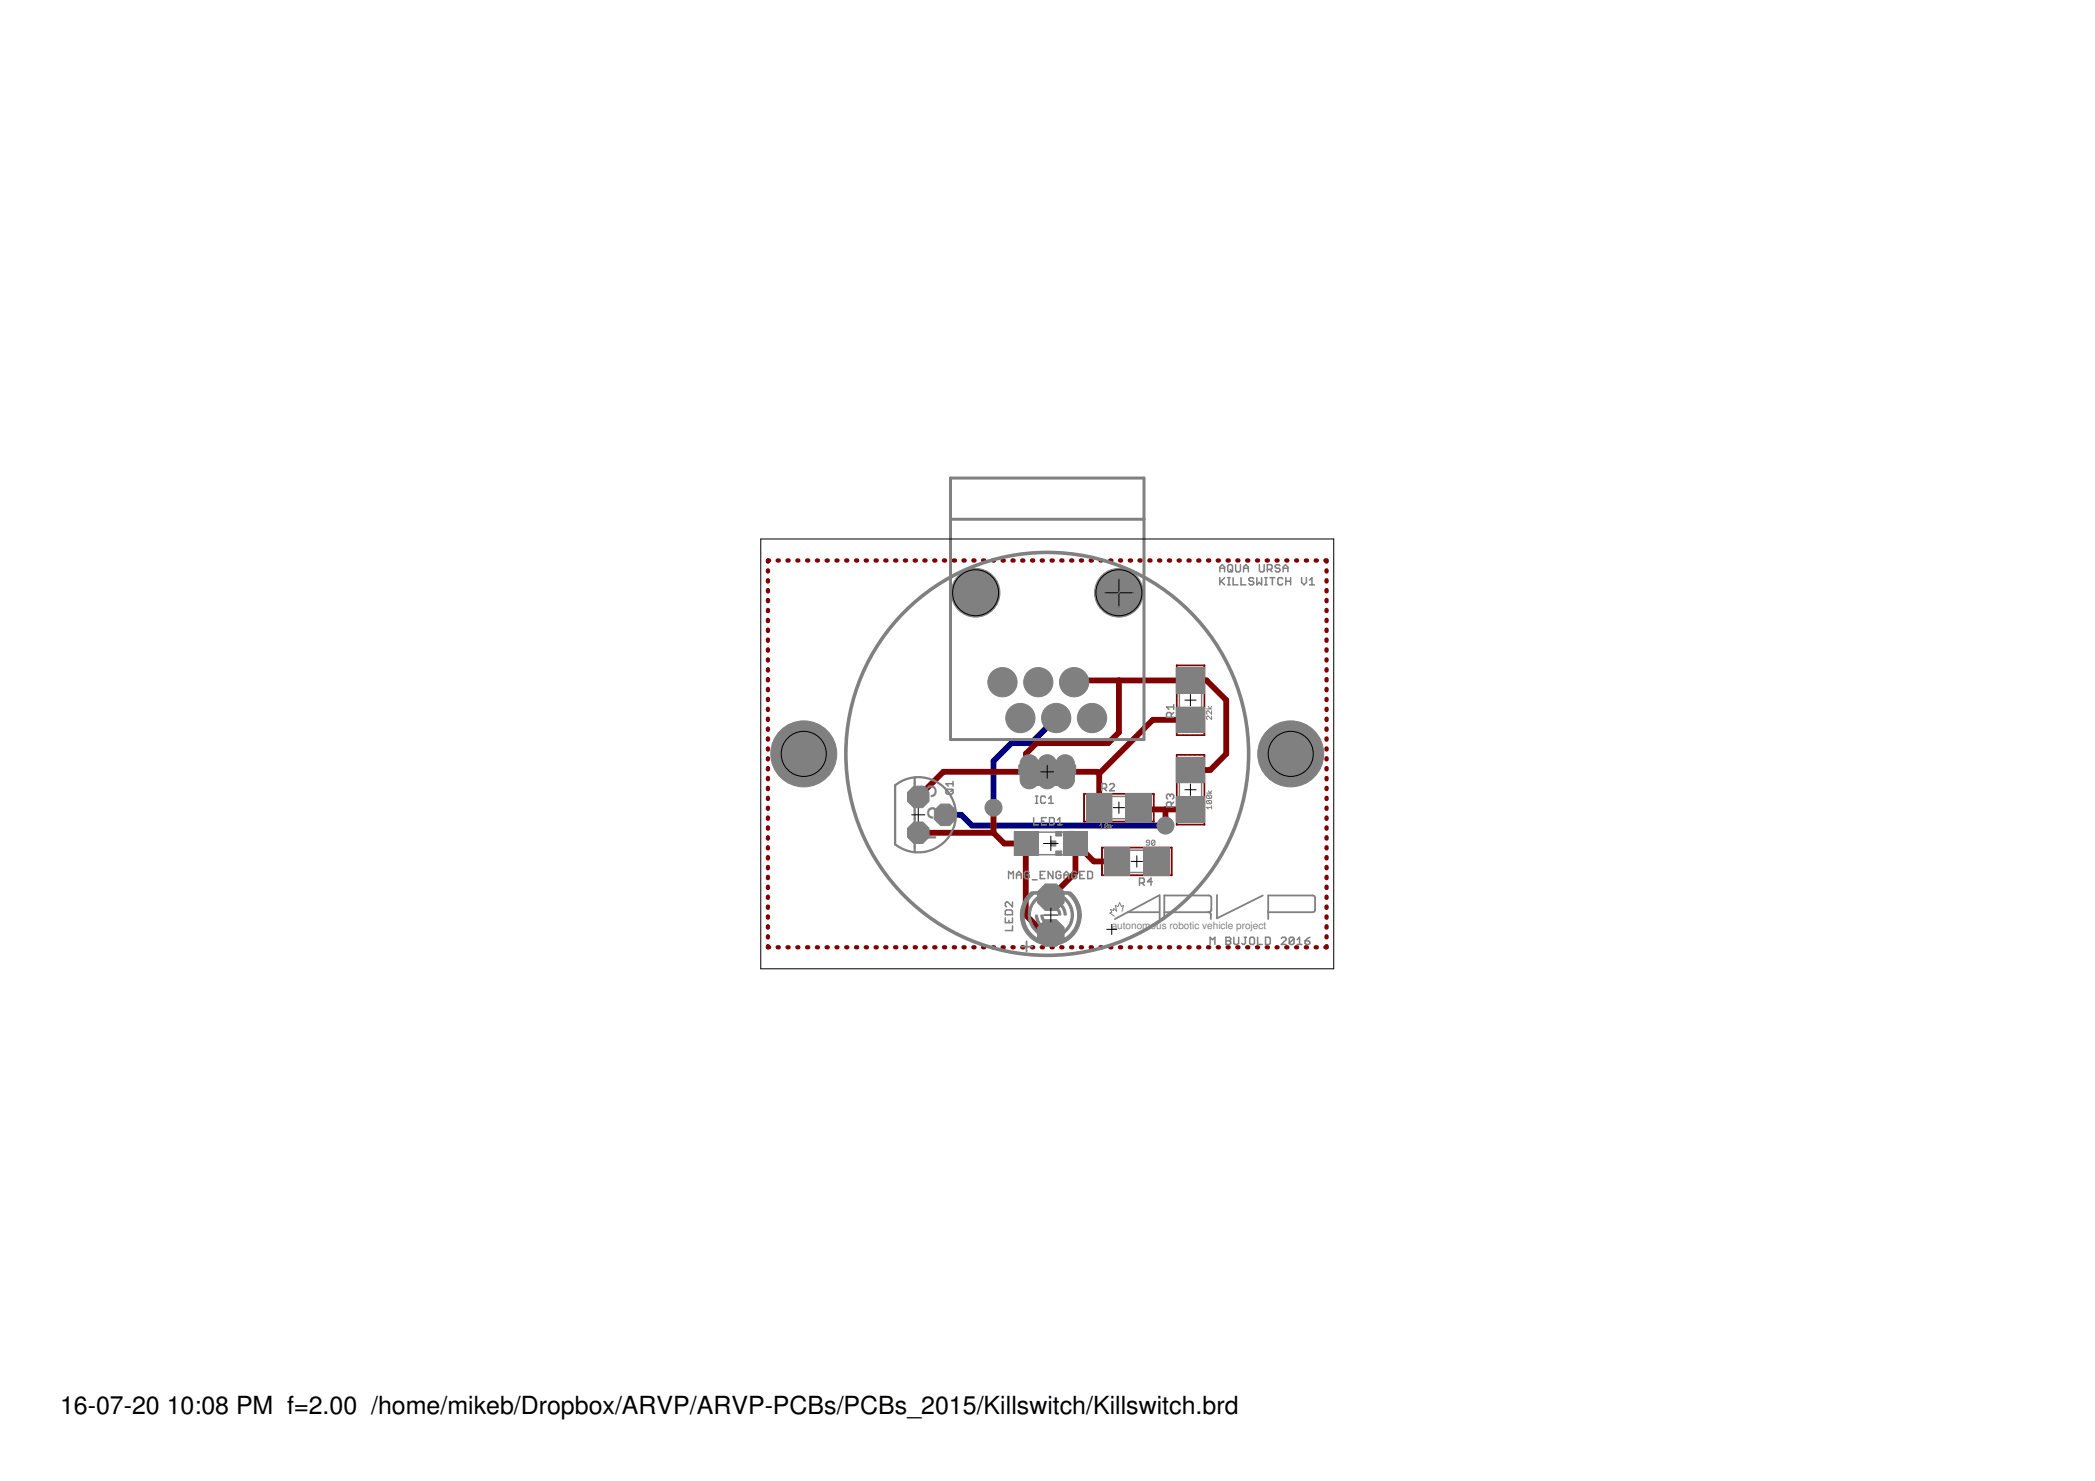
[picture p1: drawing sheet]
<svg xmlns="http://www.w3.org/2000/svg" width="297mm" height="210mm" viewBox="0 0 297 210" stroke-linecap="round" stroke-linejoin="round" font-family="sans-serif">
<defs><g id="words">
<g font-size="3.6" fill="#808080">
<text x="132.7" y="113.2" transform="rotate(-90 132.7 113.2)">3</text>
<text x="132.7" y="119.8" transform="rotate(-90 132.7 119.8)">1</text>
<text x="134" y="116.2" transform="rotate(-90 134 116.2)">2</text>
</g>
<g font-size="3.5">
<text x="8.5" y="200.4">16-07-20</text>
<text x="23.6" y="200.4">10:08 PM f=2.00 /home/mikeb/Dropbox/ARVP/ARVP-PCBs/PCBs_2015/Killswitch/Killswitch.brd</text>
</g>
<text font-size="1.4" fill="#808080" x="157.6" y="131.7">autonomous robotic vehicle project</text>
</g></defs>
<path d="M134 115.5h2.3l1.5 1.5h27.4M149.8 101.8l-3.6 3.5h-2.8l-2.5 2.6v6.6" fill="none" stroke="#000080" stroke-width=".83"/>
<path d="M145.9 108.3v2.2" fill="none" stroke="#008000" stroke-width="2.2"/>
<circle cx="145.9" cy="109.4" r=".59" fill="#fff" stroke="#000" stroke-width=".14"/>
<path d="M148.5 108.3v2.2" fill="none" stroke="#008000" stroke-width="2.2"/>
<circle cx="148.5" cy="109.4" r=".59" fill="#fff" stroke="#000" stroke-width=".14"/>
<path d="M151 108.3v2.2" fill="none" stroke="#008000" stroke-width="2.2"/>
<circle cx="151" cy="109.4" r=".59" fill="#fff" stroke="#000" stroke-width=".14"/>
<circle cx="130.2" cy="118" r="1.42" fill="#008000" stroke="#008000" stroke-width=".14"/>
<circle cx="130.2" cy="118" r=".8" fill="#fff" stroke="#000" stroke-width=".14"/>
<circle cx="134" cy="115.5" r="1.42" fill="#008000" stroke="#008000" stroke-width=".14"/>
<circle cx="134" cy="115.5" r=".8" fill="#fff" stroke="#000" stroke-width=".14"/>
<circle cx="130.2" cy="112.9" r="1.42" fill="#008000" stroke="#008000" stroke-width=".14"/>
<circle cx="130.2" cy="112.9" r=".8" fill="#fff" stroke="#000" stroke-width=".14"/>
<circle cx="154.8" cy="101.8" r="1.88" fill="#008000" stroke="#008000" stroke-width=".14"/>
<circle cx="154.8" cy="101.8" r="1.02" fill="#fff" stroke="#000" stroke-width=".14"/>
<circle cx="152.3" cy="96.7" r="1.88" fill="#008000" stroke="#008000" stroke-width=".14"/>
<circle cx="152.3" cy="96.7" r="1.02" fill="#fff" stroke="#000" stroke-width=".14"/>
<circle cx="149.8" cy="101.8" r="1.88" fill="#008000" stroke="#008000" stroke-width=".14"/>
<circle cx="149.8" cy="101.8" r="1.02" fill="#fff" stroke="#000" stroke-width=".14"/>
<circle cx="147.2" cy="96.7" r="1.88" fill="#008000" stroke="#008000" stroke-width=".14"/>
<circle cx="147.2" cy="96.7" r="1.02" fill="#fff" stroke="#000" stroke-width=".14"/>
<circle cx="144.7" cy="101.8" r="1.88" fill="#008000" stroke="#008000" stroke-width=".14"/>
<circle cx="144.7" cy="101.8" r="1.02" fill="#fff" stroke="#000" stroke-width=".14"/>
<circle cx="142.1" cy="96.7" r="1.88" fill="#008000" stroke="#008000" stroke-width=".14"/>
<circle cx="142.1" cy="96.7" r="1.02" fill="#fff" stroke="#000" stroke-width=".14"/>
<circle cx="149" cy="132.2" r="1.81" fill="#008000" stroke="#008000" stroke-width=".14"/>
<circle cx="149" cy="132.2" r=".8" fill="#fff" stroke="#000" stroke-width=".14"/>
<circle cx="149" cy="127.2" r="1.81" fill="#008000" stroke="#008000" stroke-width=".14"/>
<circle cx="149" cy="127.2" r=".8" fill="#fff" stroke="#000" stroke-width=".14"/>
<circle cx="165.2" cy="117" r="1.02" fill="#008000" stroke="#008000" stroke-width=".14"/>
<circle cx="165.2" cy="117" r=".59" fill="#fff" stroke="#000" stroke-width=".14"/>
<circle cx="140.9" cy="114.5" r="1.02" fill="#008000" stroke="#008000" stroke-width=".14"/>
<circle cx="140.9" cy="114.5" r=".59" fill="#fff" stroke="#000" stroke-width=".14"/>
<g fill="#800000" stroke="#800000" stroke-width=".14">
<path d="M167 100.4h3.6v3.2h-3.6z"/>
<path d="M167 94.8h3.6v3.2h-3.6z"/>
<path d="M154.2 112.7h3.3v3.6h-3.3z"/>
<path d="M159.8 112.7h3.2v3.6h-3.2z"/>
<path d="M167 113.1h3.6v3.2h-3.6z"/>
<path d="M167 107.5h3.6v3.2h-3.6z"/>
<path d="M162.4 120.3h3.2v3.6h-3.2z"/>
<path d="M156.8 120.3h3.2v3.6h-3.2z"/>
<path d="M151 118h3v3.1h-3z"/>
<path d="M144 118h3v3.1h-3z"/>
</g>
<path d="M141.9 96.4l.2 .3M152.3 96.7l.2-.3h18.6l2.8 2.8v7.6l-2.3 2.3h-2.8M158.6 96.4v7.4l-1.5 1.5h-10.1l-1.5 1.5v2.1l.4 .5h-12.1l-3.6 3.5M130.2 118h10.7M140.9 118l1.5 1.5h3.1l-.1 10.2 2.6 2.5h1M140.9 114.5v3.5M151 109.4h4.6l.3 .2M155.9 109.6v4.9M161.2 114.7l.2-.2 .3 .2h7.1M165.2 114.7v2.3M168.8 102h-5.4l-7.5 7.6M158.4 122.1h-3.3l-2.6-2.6v4.2l-3.5 3.5" fill="none" stroke="#800000" stroke-width=".83"/>
<g fill="none" stroke="#800000" stroke-width=".61">
<path d="M109.1 79.4h-.2v.2M110.3 79.4h.1M111.7 79.4h.1M113.1 79.4h.1M114.4 79.4h.2M115.8 79.4h.2M117.2 79.4h.2M118.6 79.4h.1M120 79.4h.1M121.4 79.4h.1M122.7 79.4h.2M124.1 79.4h.2"/>
<path d="M125.5 79.4h.2M126.9 79.4h.2M128.3 79.4h.2M129.7 79.4h.2M131.1 79.4h.1M132.5 79.4h.1M133.8 79.4h.2M135.2 79.4h.2M136.6 79.4h.2M138 79.4h.2M139.4 79.4h.2M140.8 79.4h.1"/>
<path d="M142.2 79.4h.1M143.6 79.4h.1M144.9 79.4h.2M146.3 79.4h.2M147.7 79.4h.2M149.1 79.4h.2M150.5 79.4h.1M151.9 79.4h.1M153.2 79.4h.2M154.6 79.4h.2M156 79.4h.2M157.4 79.4h.2"/>
<path d="M158.8 79.4h.2M160.2 79.4h.2M161.6 79.4h.1M163 79.4h.1M164.3 79.4h.2M165.7 79.4h.2M167.1 79.4h.2M168.5 79.4h.2M169.9 79.4h.2M171.3 79.4h.1M172.7 79.4h.1M174.1 79.4h.1"/>
<path d="M175.4 79.4h.2M176.8 79.4h.2M178.2 79.4h.2M179.6 79.4h.2M181 79.4h.1M182.4 79.4h.1M183.8 79.4h.1M185.1 79.4h.2M186.5 79.4h.2M187.9 79.4h.2v.2M108.9 80.8v.2M108.9 82.2v.2"/>
<path d="M108.9 83.6v.2M108.9 85v.2M108.9 86.4v.2M108.9 87.8v.2M108.9 89.2v.2M108.9 90.6v.2M108.9 92v.2M108.9 93.5v.1M108.9 94.8v.2M108.9 96.2v.2M108.9 97.6v.2M108.9 99.1v.1"/>
<path d="M188.1 80.8v.2M188.1 82.2v.2M188.1 83.6v.2M188.1 85v.2M188.1 86.4v.2M188.1 87.8v.2M188.1 89.2v.2M188.1 90.6v.2M188.1 92v.2M188.1 93.5v.1M188.1 94.8v.2M188.1 96.2v.2"/>
<path d="M188.1 97.6v.2M188.1 99.1v.1M108.9 100.5v.1M108.9 101.9v.1M108.9 103.3v.1M108.9 104.6v.2M108.9 106.1v.1M108.9 107.5v.1M108.9 108.9v.2M108.9 110.3v.1M108.9 111.7v.1M108.9 113.1v.1"/>
<path d="M108.9 114.5v.1M108.9 115.9v.2M108.9 117.3v.2M108.9 118.7v.2M188.1 100.5v.1M188.1 101.9v.1M188.1 103.3v.1M188.1 104.6v.2M188.1 106.1v.1M188.1 107.5v.1M188.1 108.9v.2M188.1 110.3v.1"/>
<path d="M188.1 111.7v.1M188.1 113.1v.1M188.1 114.5v.1M188.1 115.9v.2M188.1 117.3v.2M188.1 118.7v.2M108.9 134.1v.2h.2M108.9 120.1v.1M108.9 121.5v.2M108.9 122.9v.2M108.9 124.3v.2M108.9 125.7v.2"/>
<path d="M108.9 127.1v.2M108.9 128.5v.2M108.9 129.9v.2M108.9 131.3v.2M108.9 132.7v.2M110.3 134.3h.1M111.7 134.3h.1M113.1 134.3h.1M114.4 134.3h.2M115.8 134.3h.2M117.2 134.3h.2M118.6 134.3h.1"/>
<path d="M120 134.3h.1M121.4 134.3h.1M122.7 134.3h.2M124.1 134.3h.2M125.5 134.3h.2M126.9 134.3h.2M128.3 134.3h.2M129.7 134.3h.2M131.1 134.3h.1M132.5 134.3h.1M133.8 134.3h.2M135.2 134.3h.2"/>
<path d="M136.6 134.3h.2M138 134.3h.2M139.4 134.3h.2M140.8 134.3h.1M142.2 134.3h.1M143.6 134.3h.1M144.9 134.3h.2M146.3 134.3h.2M147.7 134.3h.2M149.1 134.3h.2M150.5 134.3h.1M151.9 134.3h.1"/>
<path d="M153.2 134.3h.2M154.6 134.3h.2M156 134.3h.2M157.4 134.3h.2M158.8 134.3h.2M160.2 134.3h.2M161.6 134.3h.1M163 134.3h.1M164.3 134.3h.2M165.7 134.3h.2M167.1 134.3h.2M168.5 134.3h.2"/>
<path d="M169.9 134.3h.2M171.3 134.3h.1M172.7 134.3h.1M174.1 134.3h.1M175.4 134.3h.2M176.8 134.3h.2M178.2 134.3h.2M179.6 134.3h.2M181 134.3h.1M182.4 134.3h.1M183.8 134.3h.1M185.1 134.3h.2"/>
<path d="M186.5 134.3h.2M188.1 120.1v.1M188.1 121.5v.2M188.1 122.9v.2M188.1 124.3v.2M188.1 125.7v.2M188.1 127.1v.2M188.1 128.5v.2M188.1 129.9v.2M188.1 131.3v.2M188.1 132.7v.2M188.1 134.1v.2h-.2"/>
</g>
<path d="M145.9 108.3v2.2" fill="none" stroke="#008000" stroke-width="2.2"/>
<circle cx="145.9" cy="109.4" r=".59" fill="#fff" stroke="#000" stroke-width=".14"/>
<path d="M148.5 108.3v2.2" fill="none" stroke="#008000" stroke-width="2.2"/>
<circle cx="148.5" cy="109.4" r=".59" fill="#fff" stroke="#000" stroke-width=".14"/>
<path d="M151 108.3v2.2" fill="none" stroke="#008000" stroke-width="2.2"/>
<circle cx="151" cy="109.4" r=".59" fill="#fff" stroke="#000" stroke-width=".14"/>
<circle cx="130.2" cy="118" r="1.42" fill="#008000" stroke="#008000" stroke-width=".14"/>
<circle cx="130.2" cy="118" r=".8" fill="#fff" stroke="#000" stroke-width=".14"/>
<circle cx="134" cy="115.5" r="1.42" fill="#008000" stroke="#008000" stroke-width=".14"/>
<circle cx="134" cy="115.5" r=".8" fill="#fff" stroke="#000" stroke-width=".14"/>
<circle cx="130.2" cy="112.9" r="1.42" fill="#008000" stroke="#008000" stroke-width=".14"/>
<circle cx="130.2" cy="112.9" r=".8" fill="#fff" stroke="#000" stroke-width=".14"/>
<circle cx="154.8" cy="101.8" r="1.88" fill="#008000" stroke="#008000" stroke-width=".14"/>
<circle cx="154.8" cy="101.8" r="1.02" fill="#fff" stroke="#000" stroke-width=".14"/>
<circle cx="152.3" cy="96.7" r="1.88" fill="#008000" stroke="#008000" stroke-width=".14"/>
<circle cx="152.3" cy="96.7" r="1.02" fill="#fff" stroke="#000" stroke-width=".14"/>
<circle cx="149.8" cy="101.8" r="1.88" fill="#008000" stroke="#008000" stroke-width=".14"/>
<circle cx="149.8" cy="101.8" r="1.02" fill="#fff" stroke="#000" stroke-width=".14"/>
<circle cx="147.2" cy="96.7" r="1.88" fill="#008000" stroke="#008000" stroke-width=".14"/>
<circle cx="147.2" cy="96.7" r="1.02" fill="#fff" stroke="#000" stroke-width=".14"/>
<circle cx="144.7" cy="101.8" r="1.88" fill="#008000" stroke="#008000" stroke-width=".14"/>
<circle cx="144.7" cy="101.8" r="1.02" fill="#fff" stroke="#000" stroke-width=".14"/>
<circle cx="142.1" cy="96.7" r="1.88" fill="#008000" stroke="#008000" stroke-width=".14"/>
<circle cx="142.1" cy="96.7" r="1.02" fill="#fff" stroke="#000" stroke-width=".14"/>
<circle cx="149" cy="132.2" r="1.81" fill="#008000" stroke="#008000" stroke-width=".14"/>
<circle cx="149" cy="132.2" r=".8" fill="#fff" stroke="#000" stroke-width=".14"/>
<circle cx="149" cy="127.2" r="1.81" fill="#008000" stroke="#008000" stroke-width=".14"/>
<circle cx="149" cy="127.2" r=".8" fill="#fff" stroke="#000" stroke-width=".14"/>
<circle cx="165.2" cy="117" r="1.02" fill="#008000" stroke="#008000" stroke-width=".14"/>
<circle cx="165.2" cy="117" r=".59" fill="#fff" stroke="#000" stroke-width=".14"/>
<circle cx="140.9" cy="114.5" r="1.02" fill="#008000" stroke="#008000" stroke-width=".14"/>
<circle cx="140.9" cy="114.5" r=".59" fill="#fff" stroke="#000" stroke-width=".14"/>
<g fill="#800000" stroke="#800000" stroke-width=".14">
<path d="M166.8 94.3h.1v9.9h-.1z"/>
<path d="M170.7 94.3h.1v9.9h-.1z"/>
<path d="M166.8 104.2l4-.1v.1h-4z"/>
<path d="M166.8 94.3h4l-4 .1z"/>
<path d="M153.6 112.5h10l-9.9 .1z"/>
<path d="M153.6 116.4h10v.1h-9.9z"/>
<path d="M153.6 112.5h.2l-.1 4h-.1z"/>
<path d="M163.5 112.5h.1v4h-.1z"/>
<path d="M166.8 107h.1v9.9h-.1z"/>
<path d="M170.7 107h.1v9.9h-.1z"/>
<path d="M166.8 116.8h4v.1h-4z"/>
<path d="M166.8 107l4-.1v.1h-4z"/>
<path d="M156.2 124h10v.1h-10z"/>
<path d="M156.2 120.1h10v.1h-10z"/>
<path d="M166.1 120.1h.1v4h-.1z"/>
<path d="M156.2 120.1h.1v4h-.1z"/>
</g>
<g fill="#808080" stroke="#808080" stroke-width=".14">
<path d="M146.6 127.6l.5-.5 .2 .2a2.85 2.85 0 0 0-1.2 2.4h-.3a3.3 3.3 0 0 1 .8-2.1z" fill-rule="evenodd"/>
<path d="M145.8 129.7h.3a2.95 2.95 0 0 0 1.2 2.3l-.2 .2a3 3 0 0 1-1.3-2.5z" fill-rule="evenodd"/>
<path d="M151 127.2a3.1 3.1 0 0 1 1.2 2.5h-.3a2.83 2.83 0 0 0-1.1-2.3z" fill-rule="evenodd"/>
<path d="M151.9 129.7h.3a3.1 3.1 0 0 1-1.2 2.5l-.2-.2a2.83 2.83 0 0 0 1.1-2.3z" fill-rule="evenodd"/>
<path d="M146 126.6l.2-.2 .4 .4a3.8 3.8 0 0 0-1.4 2.9h-.5a4.4 4.4 0 0 1 1.3-3.1z" fill-rule="evenodd"/>
<path d="M144.7 129.7h.5a3.8 3.8 0 0 0 2 3.4l-.2 .4a4.2 4.2 0 0 1-2.3-3.8z" fill-rule="evenodd"/>
<path d="M151.8 126.4a4.4 4.4 0 0 1 1.5 3.3h-.5a3.9 3.9 0 0 0-1.4-2.9z" fill-rule="evenodd"/>
<path d="M152.8 129.7h.5a4.3 4.3 0 0 1-2.2 3.8l-.2-.5a3.8 3.8 0 0 0 1.9-3.3z" fill-rule="evenodd"/>
<path d="M151.6 118.9l.5-.3h.1v.3a.7 .7 0 0 0-.7 .6 .7 .7 0 0 0 .7 .7v.2a.9 .9 0 0 1-.8-.5 .9 .9 0 0 1 .2-1z" fill-rule="evenodd"/>
<path d="M147.1 131.9a2.9 2.9 0 0 0 1.9 .7v.3h-.2a3.2 3.2 0 0 1-1.9-.7z" fill-rule="evenodd"/>
<path d="M149 132.6a3.1 3.1 0 0 0 1.9-.7l.2 .2a3.1 3.1 0 0 1-2.1 .8z" fill-rule="evenodd"/>
<path d="M146.9 127.3a2.93 2.93 0 0 1 2.1-.8v.3a2.77 2.77 0 0 0-1.9 .7z" fill-rule="evenodd"/>
<path d="M149 126.5h.2a3.2 3.2 0 0 1 1.8 .7l-.1 .3a2.9 2.9 0 0 0-1.9-.7z" fill-rule="evenodd"/>
<path d="M147.6 129.7h.3a1.12 1.12 0 0 0 1.1 1.1v.3a1.41 1.41 0 0 1-1.4-1.4z" fill-rule="evenodd"/>
<path d="M146.8 129.7h.3a1.88 1.88 0 0 0 1.9 1.9v.3a2.17 2.17 0 0 1-2.2-2.2z" fill-rule="evenodd"/>
<path d="M149 128.3a1.41 1.41 0 0 1 1.4 1.4h-.3a1.12 1.12 0 0 0-1.1-1.1z" fill-rule="evenodd"/>
<path d="M149 127.5a2.17 2.17 0 0 1 2.2 2.2h-.3a1.88 1.88 0 0 0-1.9-1.9z" fill-rule="evenodd"/>
<path d="M147.2 133.1a3.6 3.6 0 0 0 1.8 .4v.5l-.8-.1-1.3-.4z" fill-rule="evenodd"/>
<path d="M149 133.5a3.5 3.5 0 0 0 2-.6l.3 .5a3.9 3.9 0 0 1-2.3 .6z" fill-rule="evenodd"/>
<circle cx="114" cy="106.8" r="3.4"/>
<circle cx="183" cy="106.8" r="3.4"/>
<circle cx="114" cy="106.8" r="4.7"/>
<circle cx="183" cy="106.8" r="4.7"/>
<circle cx="154.8" cy="101.8" r="2.07"/>
<circle cx="152.3" cy="96.7" r="2.07"/>
<circle cx="149.8" cy="101.8" r="2.07"/>
<circle cx="147.2" cy="96.7" r="2.07"/>
<circle cx="144.7" cy="101.8" r="2.07"/>
<circle cx="142.1" cy="96.7" r="2.07"/>
<circle cx="158.6" cy="84" r="3.5"/>
<circle cx="138.3" cy="84" r="3.5"/>
<circle cx="165.2" cy="117" r="1.21"/>
<circle cx="140.9" cy="114.5" r="1.21"/>
</g>
<g fill="#808080" stroke="#808080" stroke-width=".14">
<path d="M144.9 107.4a1.32 1.32 0 0 1 1.4-.4 1.32 1.32 0 0 1 1 1.2v2.4a1.32 1.32 0 0 1-1.4 1.2 1.32 1.32 0 0 1-1.3-1.2v-2.4z"/>
<path d="M147.5 107.4a1.32 1.32 0 0 1 1.4-.4 1.32 1.32 0 0 1 .9 1.2v2.4a1.32 1.32 0 0 1-1.3 1.2 1.32 1.32 0 0 1-1.3-1.2v-2.4z"/>
<path d="M150 107.4a1.32 1.32 0 0 1 1.4-.4 1.32 1.32 0 0 1 .9 1.2v2.4a1.32 1.32 0 0 1-1.3 1.2 1.32 1.32 0 0 1-1.3-1.2v-2.4z"/>
<path d="M166.8 100.2h4v3.6h-4z"/>
<path d="M166.8 94.6h4v3.6h-4z"/>
<path d="M154.1 112.5h3.5v4h-3.5z"/>
<path d="M159.6 112.5h3.6v4h-3.6z"/>
<path d="M166.8 112.9h4v3.6h-4z"/>
<path d="M166.8 107.3h4v3.6h-4z"/>
<path d="M162.2 120.1h3.6v4h-3.6z"/>
<path d="M156.6 120.1h3.6v4h-3.6z"/>
<path d="M150.8 117.9h3.4v3.3h-3.4z"/>
<path d="M143.8 117.9h3.4v3.3h-3.4z"/>
<path d="M149.7 117.9h.8v.6h-.8z"/>
<path d="M149.7 120.6h.8v.6h-.8z"/>
<path d="M149 119.2h.7v.7h-.7z"/>
<path d="M167.1 101.1h3.4v1.5h-3.4z"/>
<path d="M167.1 95.8h3.4v1.5h-3.4z"/>
<path d="M155.2 112.8h1.5v3.4h-1.5z"/>
<path d="M160.5 112.8h1.5v3.4h-1.5z"/>
<path d="M167.1 113.8h3.4v1.5h-3.4z"/>
<path d="M167.1 108.5h3.4v1.5h-3.4z"/>
<path d="M163.1 120.4h1.5v3.4h-1.5z"/>
<path d="M157.8 120.4h1.5v3.4h-1.5z"/>
<path d="M152 117.8h.3v1.1h-.3z"/>
<path d="M151.4 117.8h.7v.5h-.7z"/>
<path d="M151.4 118.6h.5v.3h-.5z"/>
<path d="M151.4 118.2h.3v.9h-.3z"/>
<path d="M151.6 120.2h.7v1h-.7z"/>
<path d="M151.4 120.1h.3v1.1h-.3z"/>
<path d="M150.9 117.9h.6v3.3h-.6z"/>
<path d="M145.7 117.9h1.4v3.3h-1.4z"/>
<circle cx="130.2" cy="118" r="1.65"/>
<circle cx="134" cy="115.5" r="1.65"/>
<circle cx="130.2" cy="112.9" r="1.65"/>
<circle cx="149" cy="132.2" r="2.04"/>
<circle cx="149" cy="127.2" r="2.04"/>
</g>
<g fill="none" stroke="#808080" stroke-width=".51">
<path d="M146.5 126.6h5"/>
<circle cx="148.5" cy="106.9" r="28.6"/>
</g>
<path d="M134.8 67.8h27.4v37h-27.4zM134.8 73.6h27.4M144.6 108.5h7.8v1.1l-1.6 1.6h-4.6l-1.6-1.6z" fill="none" stroke="#808080" stroke-width=".42"/>
<path d="M126.9 111.3a5.3 5.3 0 0 1 7.2 .6 5.3 5.3 0 0 1 0 7.2 5.3 5.3 0 0 1-7.2 .6zM129.7 110.2v10.6" fill="none" stroke="#808080" stroke-width=".32"/>
<g fill="none" stroke="#808080" stroke-width=".25">
<path d="M144.8 134.2h1.5M145.5 133.4v1.5M159.9 129.3h4.4M164.3 126.9l-6.2 3.4M164.4 126.9v3.4M165.1 129.3h6.3M171.3 129.3l.3 .1 .1 .2M171.7 129.5v.8M171.7 129v-1.8l-.2-.3h-6.4v3.4M171.7 128.9v.3l-.3 .1M172.6 126.9v3.3l6.4-3.3M179.8 129.3h6.3"/>
<path d="M186.5 129v-1.8l-.3-.3h-6.4v3.4M186.5 128.9l-.1 .3-.2 .1"/>
</g>
<g fill="none" stroke="#808080" stroke-width=".14">
<path d="M140.4 82l-4.1 4M160.7 82l-4.1 4M111.9 106.8h4.1M114 104.8v4.1M155.9 117l.2-.2v.7M155.9 117.5h.5M157.1 116.9v.4l-.1 .2-.3-.2M157.1 116.9l-.1-.1-.3 .1v.4M157.1 116.9l-.4 .4M157.4 116.8v.7M157.8 117l-.4 .2 .4 .3M163 119.4h-.4l-.1-.1 .1-.2h.3l.1 .1v.5l-.1 .1h-.3l-.1-.1"/>
<path d="M163.7 119.2v.5l-.1 .1h-.2l-.1-.1M163.7 119.2l-.1-.1h-.2l-.1 .1v.5M163.7 119.2l-.4 .5M171.1 100.5h.7M171.1 112.4h.7M171.2 112.7h.5l.1 .1v.3l-.1 .1M171.2 113.5h.5l.1 .1v.2l-.1 .1M171.2 112.7l-.1 .1v.3l.1 .1h.5M171.2 113.5l-.1 .1v.2l.1 .1h.5M171.2 113.5l.5 .4M171.2 112.7l.5 .5M171.3 100.1l.3 .4 .2-.4"/>
<path d="M171.3 112.1l.3 .3 .2-.3M171.8 100.8v.4l-.5-.4-.2 .1v.2l.1 .1M171.8 101.5v.5l-.5-.5h-.1l-.1 .1v.3l.1 .1M171.8 114.2v.5M171.8 114.4h-.7l.2 .3M181 106.8h4M183 104.8v4.1M159.1 129.1l.2-.8-.3 .2-.3-.6-.2 .6-.4-.2 .2 .8-.4-.3v.2l-.4-.1 .1 .4-.2 .1 .6 .5"/>
<circle cx="138.3" cy="84" r="1.99"/>
<circle cx="158.6" cy="84" r="1.99"/>
<circle cx="114" cy="106.8" r="1.99"/>
<circle cx="114" cy="106.8" r=".99"/>
<circle cx="183" cy="106.8" r="1.99"/>
<circle cx="183" cy="106.8" r=".99"/>
</g>
<g fill="none" stroke="#808080" stroke-width=".21">
<path d="M166.4 99.9v.6M167.2 97.3v3.9M170.4 97.3v3.9M173 81v-.6l.3-.4 .3 .4v.6M173 81.9v1M173 80.5h.6M173.1 82.4l.5 .5M173.6 81.9l-.6 .6M174.1 82.9h.3M174.1 81.9h.3M174.2 80h.4l.2 .2v.7l-.2 .1h-.4l-.1-.1v-.7zM174.2 81.9v1"/>
<path d="M174.4 80.7l.4 .3M174.8 81.9v1h.7M175.2 80v.9l.2 .1h.3l.2-.1v-.9M176 81.9v1h.6M176.3 80.5h.7M176.3 81v-.6l.4-.4 .3 .4v.6M177.8 82l-.2-.1h-.4l-.1 .1v.2l.1 .2h.4l.2 .1v.2l-.2 .2h-.4l-.1-.2M178.2 81.9v1l.3-.4 .4 .4v-1M178.6 80v.9l.1 .1h.4l.1-.1v-.9M179.3 82.9h.4M179.3 81.9h.4M179.5 81.9v1"/>
<path d="M179.7 80.7h.5l.2-.2v-.3l-.2-.2h-.5v1M180 80.7l.4 .3M180.1 81.9h.6M180.4 81.9v1M181.5 80.2l-.2-.2h-.3l-.2 .2v.2l.2 .1h.3l.2 .2v.2l-.2 .1h-.3l-.2-.1M181.9 82l-.2-.1h-.3l-.2 .1v.7l.2 .2h.3l.2-.2M181.9 80.5h.7M181.9 81v-.6l.4-.4 .3 .4v.6M182.3 82.4h.7M182.3 81.9v1M183 81.9v1M184.6 81.9v.6l.3 .4 .3-.4v-.6"/>
<path d="M185.7 82.9h.7M185.7 82.2l.3-.3v1M134.1 112l.2-.1h.7l.1 .1v.4l-.1 .1h-.7l-.2-.1zM135.1 110.7v.7M135.1 111.9l-.3 .3M135.1 111.1h-1l.4 .3M146.6 115.9v1h.6M146.8 113.9h.4M146.8 112.8h.4M147 112.8v1.1M147.1 117.9h3.8M147.7 116.4h.3"/>
<path d="M148.2 113l-.1-.2h-.4l-.1 .2v.7l.1 .2h.4l.1-.2M148.4 115.9h-.7v1h.7M148.7 113.9h.7M148.7 113.2l.3-.4v1.1M148.8 115.9h.5l.2 .2v.6l-.2 .2h-.5zM149.9 116.9h.7M149.9 116.2l.4-.3v1M156.2 111.7h.5l.2-.1v-.4l-.2-.1h-.5v1M156.5 111.7l.4 .4M156.7 112.9h3.9M156.7 116h3.9M157.3 111.2l.2-.1h.3l.2 .1v.2l-.7 .7h.7"/>
<path d="M165.9 112.7l-.2-.1h-.1l-.2 .1v.4l.2 .1M165.9 112.7l.2-.1h.1l.2 .1v.4l-.2 .1M165.9 112.7v.2M166.1 101.7v-.5l-.2-.2h-.3l-.2 .2v.5h1M166.1 114.4v-.5l-.2-.2h-.3l-.2 .2v.5h1M166.4 101l-.3 .3M166.4 100.2h-1l.3 .3M166.4 113.7l-.3 .3M167.2 110v3.9M170.4 110v3.9M142.5 129.1l.2-.1h.7l.2 .1v.5h-1.1zM142.5 130.1v.7h1.1v-.7"/>
<path d="M143 124.5v-1l.3 .3 .4-.3v1M143 130.4v.4M143.6 131.2v.7h-1.1M143.6 127.8v.7l-.7-.7h-.2l-.2 .2v.4l.2 .1M144.1 124.5v-.7l.4-.3 .3 .3v.7M144.1 124h.7M145.9 123.7l-.1-.2h-.4l-.2 .2v.7l.2 .1h.4l.1-.1v-.4h-.3M146.4 124.7h.6M147.1 121.1h3.8M147.5 124h.3M148.2 123.5h-.7v1h.7M149.3 123.5v1l-.7-1v1"/>
<path d="M150.4 123.7l-.2-.2h-.3l-.2 .2v.7l.2 .1h.3l.2-.1v-.4h-.3M150.9 124h.6M150.9 124.5v-.7l.3-.3 .3 .3v.7M152.7 123.7l-.2-.2h-.4l-.1 .2v.7l.1 .1h.4l.2-.1v-.4h-.4M153.1 124h.3M153.8 123.5h-.7v1h.7M154.2 123.5h.5l.2 .2v.7l-.2 .1h-.5zM159.3 123.7h3.8M159.3 120.5h3.8M161.6 125.1h.5l.1-.1v-.4l-.1-.1h-.5v1M161.9 125.1l.3 .4M163.4 125h-.7l.5-.5v1"/>
<path d="M171.6 133.9v-1.1l.3 .4 .4-.4v1.1M173.8 132.8h.5l.2 .2v.2l-.2 .1 .2 .2v.2l-.2 .2h-.5zM173.8 133.3h.5M174.9 132.8v.9l.2 .2h.4l.1-.2v-.9M176.4 132.8h.3M176.6 132.8v.9l-.2 .2h-.2l-.1-.2M177.4 132.8h.3l.2 .2v.7l-.2 .2h-.3l-.2-.2v-.7zM178.3 132.8v1.1h.7M179.4 132.8h.5l.2 .2v.7l-.2 .2h-.5zM181.7 133l.1-.2h.4l.2 .2v.2l-.7 .7h.7M183.5 133l-.2-.2h-.3l-.2 .2v.7M183.5 133v.7l-.2 .2h-.3l-.2-.2"/>
<path d="M183.5 133l-.7 .7M183.9 133.9h.7M183.9 133.2l.4-.4v1.1M185 133.3h.5l.2 .2v.2l-.2 .2h-.3l-.2-.2zM185.7 132.8l-.7 .5"/>
<circle cx="151.8" cy="118.4" r=".19"/>
</g>
<g fill="none" stroke="#000" stroke-width=".14">
<path d="M107.9 76.4h81.2v60.9h-81.2zM156.6 84h4.1M158.6 82v4M168 99.2h1.6M168.8 98.4v1.6M129.3 115.5h1.8M130.2 114.6v1.8M147.6 109.4h1.8M148 119.5h2M148.5 108.5v1.8M149 118.5v2.1M157.8 114.5h1.6"/>
<path d="M158.6 113.7v1.6M168 111.9h1.6M168.8 111.1v1.6M148 129.7h2M149 128.7v2M156.9 131.7h1.4M157.6 131v1.4M160.4 122.1h1.6M161.2 121.3v1.6"/>
<circle cx="138.3" cy="84" r="3.3"/>
<circle cx="158.6" cy="84" r="3.3"/>
<circle cx="114" cy="106.8" r="3.2"/>
<circle cx="183" cy="106.8" r="3.2"/>
</g>
<use href="#words"/>
</svg>
